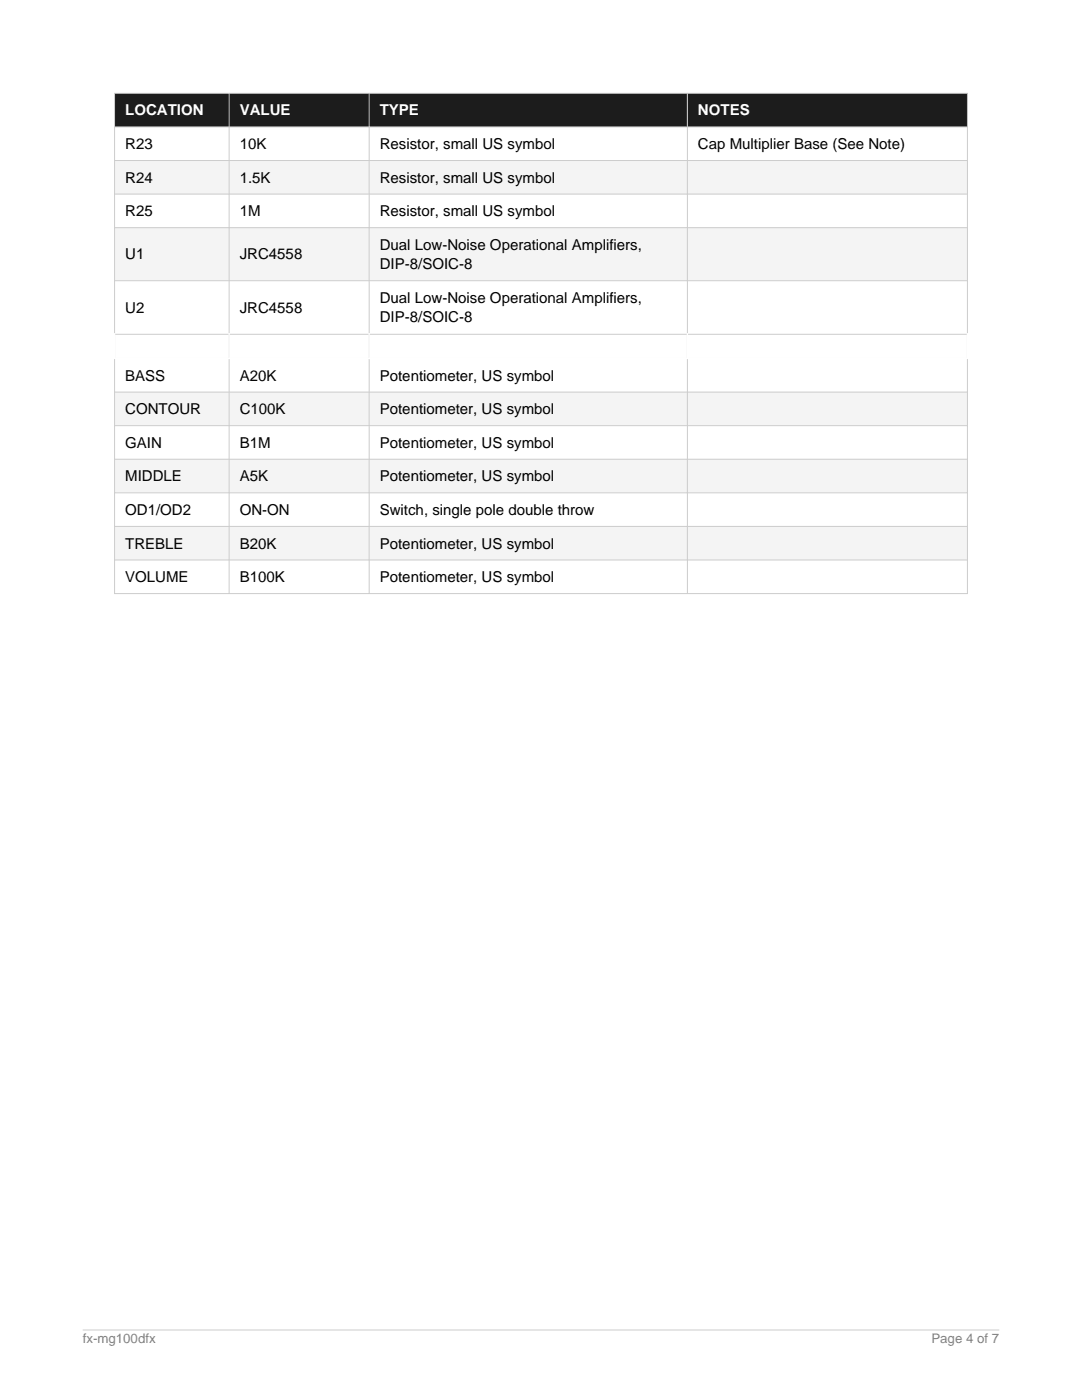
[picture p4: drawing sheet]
<svg xmlns="http://www.w3.org/2000/svg" width="216mm" height="279mm" viewBox="0 0 216 279" stroke-linecap="round" stroke-linejoin="round" font-family="sans-serif">
<defs><g id="words">
<g font-size="3" fill="#fff">
<text x="25" y="23">LOCATION</text>
<text x="47.8" y="23">VALUE</text>
<text x="75.8" y="23">TYPE</text>
<text x="139.3" y="23">NOTES</text>
</g>
<g font-size="3">
<text x="25" y="29.7">R23</text>
<text x="47.8" y="29.7">10K</text>
<text x="75.8" y="29.7">Resistor, small US symbol</text>
<text x="139.3" y="29.7">Cap Multiplier Base (See Note)</text>
<text x="25" y="36.4">R24</text>
<text x="47.8" y="36.4">1.5K</text>
<text x="75.8" y="36.4">Resistor, small US symbol</text>
<text x="25" y="43.1">R25</text>
<text x="47.8" y="43.1">1M</text>
<text x="75.8" y="43.1">Resistor, small US symbol</text>
<text x="25" y="51.8">U1</text>
<text x="47.8" y="51.8">JRC4558</text>
<text x="75.8" y="49.8">Dual Low-Noise Operational Amplifiers,</text>
<text x="75.8" y="53.7">DIP-8/SOIC-8</text>
<text x="25" y="62.4">U2</text>
<text x="47.8" y="62.4">JRC4558</text>
<text x="75.8" y="60.4">Dual Low-Noise Operational Amplifiers,</text>
<text x="75.8" y="64.3">DIP-8/SOIC-8</text>
<text x="25" y="76">BASS</text>
<text x="47.8" y="76">A20K</text>
<text x="75.8" y="76">Potentiometer, US symbol</text>
<text x="25" y="82.7">CONTOUR</text>
<text x="47.8" y="82.7">C100K</text>
<text x="75.8" y="82.7">Potentiometer, US symbol</text>
<text x="25" y="89.4">GAIN</text>
<text x="47.8" y="89.4">B1M</text>
<text x="75.8" y="89.4">Potentiometer, US symbol</text>
<text x="25" y="96.1">MIDDLE</text>
<text x="47.8" y="96.1">A5K</text>
<text x="75.8" y="96.1">Potentiometer, US symbol</text>
<text x="25" y="102.8">OD1/OD2</text>
<text x="47.8" y="102.8">ON-ON</text>
<text x="75.8" y="102.8">Switch, single pole double throw</text>
<text x="25" y="109.5">TREBLE</text>
<text x="47.8" y="109.5">B20K</text>
<text x="75.8" y="109.5">Potentiometer, US symbol</text>
<text x="25" y="116.2">VOLUME</text>
<text x="47.8" y="116.2">B100K</text>
<text x="75.8" y="116.2">Potentiometer, US symbol</text>
</g>
<g font-size="2.6" fill="#808080">
<text x="16.5" y="268">fx-mg100dfx</text>
<text x="185.9" y="268">Page 4 of 7</text>
</g>
</g></defs>
<path d="M16.5 265.4h182.9" fill="none" stroke="#ccc" stroke-width=".2"/>
<path d="M22.9 18.6h170.1v6.7h-170.1z" fill-rule="evenodd" fill="#1a1a2e"/>
<path d="M22.9 25.3h170.1v6.7h-170.1z" fill-rule="evenodd" fill="#fff"/>
<path d="M22.9 32h170.1v6.7h-170.1z" fill-rule="evenodd" fill="#f0f4ff"/>
<path d="M22.9 38.7h170.1v6.7h-170.1z" fill-rule="evenodd" fill="#fff"/>
<path d="M22.9 45.4h170.1v10.6h-170.1z" fill-rule="evenodd" fill="#f0f4ff"/>
<path d="M22.9 56h170.1v10.6h-170.1z" fill-rule="evenodd" fill="#fff"/>
<path d="M22.9 66.6h170.1v4.9h-170.1z" fill-rule="evenodd" fill="#f0f4ff"/>
<path d="M22.9 71.5h170.1v6.7h-170.1z" fill-rule="evenodd" fill="#fff"/>
<path d="M22.9 78.2h170.1v6.7h-170.1z" fill-rule="evenodd" fill="#f0f4ff"/>
<path d="M22.9 84.9h170.1v6.8h-170.1z" fill-rule="evenodd" fill="#fff"/>
<path d="M22.9 91.7h170.1v6.7h-170.1z" fill-rule="evenodd" fill="#f0f4ff"/>
<path d="M22.9 98.4h170.1v6.7h-170.1z" fill-rule="evenodd" fill="#fff"/>
<path d="M22.9 105.1h170.1v6.7h-170.1z" fill-rule="evenodd" fill="#f0f4ff"/>
<g fill="#fff">
<path d="M22.9 111.8h170.1v6.7h-170.1z" fill-rule="evenodd"/>
<path d="M22.9 66.6h170.1v4.9h-170.1z" fill-rule="evenodd"/>
</g>
<g fill="none" stroke="#ccc" stroke-width=".2">
<path d="M22.9 18.6h170.1v99.9h-170.1zM45.7 18.6v99.9M73.7 18.6v99.9M137.2 18.6v99.9M22.9 25.3h170.1M22.9 32h170.1M22.9 38.7h170.1M22.9 45.4h170.1M22.9 56h170.1M22.9 66.6h170.1M22.9 71.5h170.1M22.9 78.2h170.1"/>
<path d="M22.9 84.9h170.1M22.9 91.7h170.1M22.9 98.4h170.1M22.9 105.1h170.1M22.9 111.8h170.1"/>
</g>
<path d="M22.9 66.6h170.1" fill="none" stroke="#4a6fa5" stroke-width=".26"/>
<path d="M22.9 66.6h170.1v4.9h-170.1zM45.7 66.6v4.9M73.7 66.6v4.9M137.2 66.6v4.9" fill="none" stroke="#fff" stroke-width=".26"/>
<use href="#words"/>
</svg>
